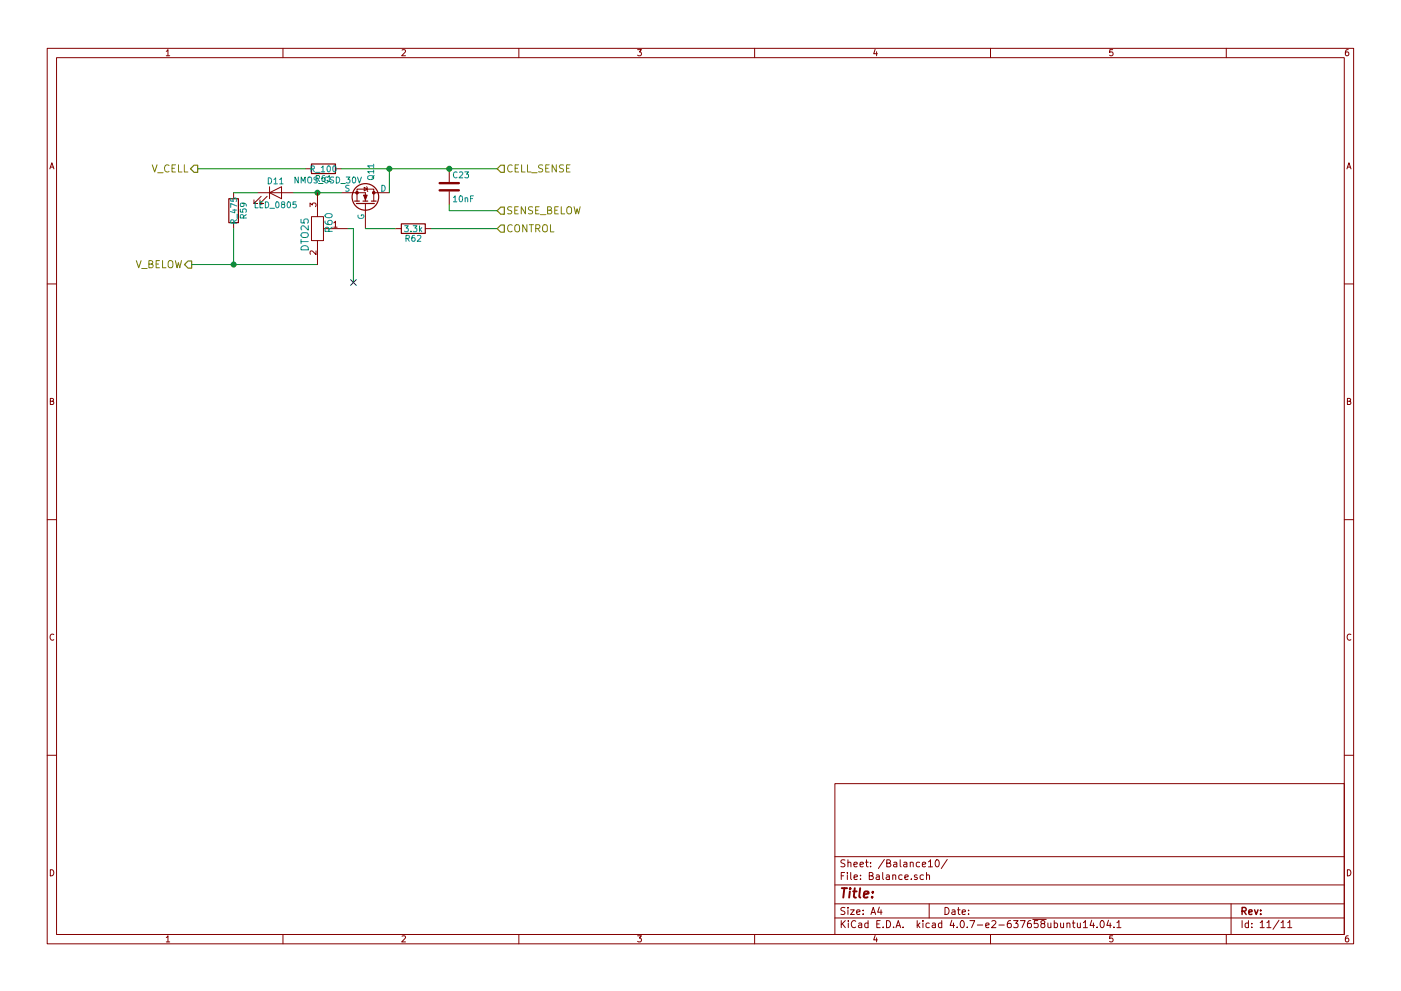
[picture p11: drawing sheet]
<svg xmlns="http://www.w3.org/2000/svg" width="297mm" height="210mm" viewBox="0 0 297 210" stroke-linecap="round" stroke-linejoin="round" font-family="sans-serif">
<g fill="none" stroke="#840000" stroke-width=".21">
<path d="M10 10.3h277v189.9h-277zM12 12.2h273v186.1h-273zM35.3 10.9l.3-.4v1.3M35.3 11.8h.7M60 10.3v1.9M85.2 10.6l.5-.1 .3 .4-.8 .9h.8M110 10.3v1.9M135.2 10.5h.8l-.4 .5 .3 .1 .1 .2-.1 .4-.2 .1-.5-.1M160 10.3v1.9M185.5 10.5l-.3 .9h.8M185.9 11v.8M210 10.3v1.9"/>
<path d="M235.9 10.5h-.6v.6h.6l.1 .5-.3 .2-.4-.1M260 10.3v1.9M285.9 10.5l-.4 .1-.2 .2-.1 .8 .3 .2 .4-.1 .1-.4-.1-.2-.4-.1-.3 .3M10.6 35.8l.4-1.3 .4 1.3M10.7 35.5h.6M57.1 39.6v2.6M64.8 35.8h1.2M71.1 35.8h1.3M77.2 39.7l.7 .4-.7 .4zM77.7 39.6l.3 1M95.2 35.8v2.8M285.6 35.8l.4-1.3 .4 1.3"/>
<path d="M285.7 35.5h.6M49.5 40.9v1.3M49.5 47.2v1.3M54.6 40.9h7.6M55.4 41.7l-1.6 1.5h.8h-.8v-.8M56.6 41.7l-1.5 1.5h.8h-.8v-.8M57.1 40.9l2.6-1.3v2.6zM65.7 43.9v-.8l.5 .4 .1-.4h.6l.1 .2-.1 .6M66 46h2.6v5h-2.6zM67 53.2v.8l-.9-.8-.4 .3 .1 .4M67.3 40.9v5.1M67.3 51v5.1"/>
<path d="M68.6 48.5h5.1M70.8 47.3l.3-.4v1.3M70.8 48.2h.7M72.4 40.9h5.1v1.8M77.5 43.2v5.3M79.2 40.9v-.8h-3.5v2.6M79.2 40.9h3.3M79.2 40.9v1.8M83.8 48.5h1.3M90.2 48.5h1.2M95.2 40.6v2.8M10 60.2h2"/>
<path d="M285 60.2h2M10.7 85.1h.5l.1-.5-.6-.1v1.3h.5l.2-.4-.3-.3M285.7 85.1h.5l.1-.5-.6-.1v1.3h.5l.2-.4-.3-.3M10 110.3h2M285 110.3h2M11.4 134.6a.58 .58 0 0 0-.8 .6 .58 .58 0 0 0 .8 .5M286.4 134.6a.58 .58 0 0 0-.8 .6 .58 .58 0 0 0 .8 .5M10 160.2h2M177 166.3h108v32h-108zM285 160.2h2M10.7 184.5a.65 .65 0 0 1 .7 .7 .65 .65 0 0 1-.7 .6zM35.3 198.9l.3-.4v1.3"/>
<path d="M35.3 199.8h.7M60 198.3v1.9M85.2 198.6l.5-.1 .3 .4-.8 .9h.8M110 198.3v1.9M135.2 198.5h.8l-.4 .5 .3 .1 .1 .2-.1 .4-.2 .1-.5-.1M160 198.3v1.9M177 194.8h108M177 191.8h108M177 187.8h108M177 181.8h108M178.4 195.3v1.5M178.4 185.8h.5"/>
<path d="M178.6 196l.6 .8M179.1 185.1h-.7v1.5M179.1 192.6l-.5-.1-.3 .3 .1 .3 .7 .4v.4l-.2 .1-.6-.1M179.1 182.5l-.5-.1-.3 .3 .1 .3 .7 .4v.4l-.2 .1-.6-.1M179.2 195.3l-.8 .9M179.7 185.1v.2M179.7 185.6v1M179.8 192.5v.2M179.8 183.1l.2-.2 .4 .1v.9M179.8 182.4v1.5M179.8 193v1M179.9 195.3v.2"/>
<path d="M179.9 195.8v1M180.3 193h.8l-.8 1h.8M180.4 185.1v1.3l.2 .2M181.1 183.4l.7-.1-.1-.3-.4-.1-.2 .2v.7h.6M181.1 186.1l.7-.1-.1-.3-.4-.1-.2 .2 .1 .7h.5M181.4 195.5a.71 .71 0 0 0-1 .5 .71 .71 0 0 0 .8 .8l.2-.1M181.6 193.5l.7-.1v-.3l-.4-.1-.3 .2 .1 .7h.6M182.1 195.9h.6v.9M182.3 183.4l.8-.1-.1-.3-.4-.1-.3 .2 .1 .7h.6M182.4 186.5v.1M182.4 185.7v.1M182.7 196.2l-.7 .3 .2 .3 .5-.1"/>
<path d="M183 193.9v.1M183 193.1v.1M183.5 182.9h.6M183.7 182.4v1.3l.4 .2M184 195.9l-.4-.1-.3 .3 .1 .6 .2 .1 .4-.1M184 195.3v1.5M184.3 185.8l.7-.1v-.4l-.2-.2h-.5v1.5h.6l.2-.1 .1-.4-.4-.3M184.6 183.8v.1M184.6 183v.1M184.7 194l.4-1.5 .5 1.5M184.8 193.6h.7M185.5 198.5l-.3 .9h.8"/>
<path d="M185.8 185.7h.6v.9M185.9 199v.8M185.9 196h.5M186.4 192.5l-.3 1h.9M186.4 186l-.7 .3 .3 .3 .4-.1M186.6 195.3h-.7v1.5h.7M186.8 193v1M187.1 185.1v1.3l.3 .2M187.2 196.7v.1M187.5 182.3l-1.3 2M187.9 185.7h.6l.1 .9M188 195.3a.76 .76 0 0 1 .8 .8 .76 .76 0 0 1-.8 .7z"/>
<path d="M188 183.1l.7-.1v-.4l-.2-.2h-.5v1.5h.6l.2-.1 .1-.4-.4-.3M188.6 186l-.7 .3 .2 .3 .5-.1M189.3 185.7l.2-.1 .4 .1v.9M189.3 185.6v1M189.5 196.7v.1M189.5 183h.6v.9M190 196.8l.4-1.5 .6 1.5M190.1 196.4h.7M190.1 183.3l-.7 .3 .3 .3 .4-.1M190.9 182.4v1.3l.2 .2M191.3 185.7l-.5-.1-.2 .3v.6l.2 .1 .5-.1M191.5 196.7v.1"/>
<path d="M191.6 183h.6l.1 .9M191.8 186.1l.8-.1-.1-.3-.4-.1-.3 .2 .1 .7h.6M192.3 183.3l-.7 .3 .2 .3 .5-.1M193 183.1l.2-.2 .4 .1v.9M193 182.9v1M193.2 186.5v.1M194.4 185.7l-.3-.1-.2 .2v.2l.5 .2v.3h-.5M194.5 195.3v1.5M194.6 196.3l.4 .5M195 183l-.5-.1-.2 .3v.6l.2 .1 .5-.1M195 195.8l-.5 .6M195.6 183.4l.7-.1-.1-.3-.4-.1-.2 .2v.7h.6"/>
<path d="M195.7 195.3v.2M195.7 195.8v1M195.8 185.7l-.4-.1-.3 .3v.6l.3 .1 .4-.1M196.4 185.7l.2-.1 .4 .1 .1 .9M196.4 185.1v1.5M196.8 182.8l.5-.4v1.5M196.8 183.9h.9M197 191.8v3M197 195.9l-.4-.1-.3 .3 .1 .6 .2 .1 .4-.1M197.7 195.9h.6v.9M198.3 196.2l-.7 .3 .2 .3 .5-.1M198.4 182.6l.2-.2a.8 .8 0 0 1 .6 .8 .8 .8 0 0 1-.6 .7l-.3-.5z"/>
<path d="M199.7 195.9l-.5-.1-.2 .3v.6l.2 .1 .5-.1M199.7 195.3v1.5M200.4 192.5a.76 .76 0 0 1 .8 .8 .76 .76 0 0 1-.8 .7zM200.8 182.3l-1.2 2M201.8 195.2l-.4 1.1h1M201.9 193.1h.5l.1 .9M202.2 195.8v1M202.5 193.4l-.7 .3 .2 .3 .5-.1M202.9 196.7v.1M203 193h.6M203.2 192.5v1.3l.4 .2M203.8 195.4l.1-.1a.8 .8 0 0 1 .6 .8 .8 .8 0 0 1-.6 .7 .97 .97 0 0 1-.1-1.4z"/>
<path d="M204 193.5l.7-.1-.1-.3-.4-.1-.2 .2 .1 .7h.5M205.1 196.7v.1M205.4 193.9v.1M205.4 193.1v.1M205.6 195.3h1.1l-.7 1.5M207.2 196.3h1.2M209 196.3l.7-.1v-.3l-.5-.1-.2 .2 .1 .7h.6M210 198.3v1.9M210.3 195.5l.6-.2 .3 .5-1 1h1M211.8 196.3h1.1M214.3 195.3l-.5 .1a1.11 1.11 0 0 0-.1 1.3l.4 .1 .3-.1v-.5l-.3-.3-.4 .1-.1 .2M214.9 195.3h.9l-.5 .6 .5 .1v.7l-.2 .1-.7-.1"/>
<path d="M216.3 195.3h1l-.6 1.5M218.5 195.3l-.4 .1a1.11 1.11 0 0 0-.1 1.3l.4 .1 .2-.1 .1-.5-.3-.3-.4 .1-.2 .2M219 195.1h2.8M220 195.3h-.7v.7h.7l.1 .2-.1 .5-.2 .1-.5-.1M221 196l-.3-.3 .1-.2 .2-.2 .4 .1 .1 .2v.2l-.5 .2-.3 .3 .1 .4 .2 .1h.3l.2-.3v-.2l-.2-.3M222.2 195.8v.9l.4 .1 .2-.1M222.8 195.8v1M223.5 195.9l.5-.1 .2 .3-.1 .6h-.6M223.5 195.3v1.5M224.9 195.8v.9l.4 .1 .2-.1M225.5 195.8v1M226.2 196l.2-.2 .4 .1v.9"/>
<path d="M226.2 195.8v1M227.4 195.8h.5M227.6 195.3v1.3l.3 .2M228.4 195.8l.1 .9 .4 .1 .2-.1M229.1 195.8v1M229.7 195.8l.4-.5v1.5M229.7 196.8h.9M231.5 195.2l-.4 1.1h1M231.8 195.8v1M232.6 196.7v.1M233.4 195.5l.2-.2a.8 .8 0 0 1 .5 .8 .8 .8 0 0 1-.5 .7l-.4-.5zM235 195.2l-.3 1.1h.9"/>
<path d="M235.4 195.8v1M235.9 198.5h-.6v.7l.6-.1 .1 .5-.3 .2-.4-.1M236.2 196.7v.1M236.8 195.8l.4-.5v1.5M236.8 196.8h.9M260 198.3v1.9M261 191.8v6.5M263.3 195.3v1.5M264.7 195.9l-.4-.1-.3 .3 .1 .6 .2 .1 .4-.1M264.7 195.3v1.5M265.4 196.7v.1M265.4 195.9v.1"/>
<path d="M267.2 195.8l.4-.5v1.5M267.2 196.8h.8M268.6 195.8l.4-.5v1.5M268.6 196.8h.9M271.2 195.2l-1.3 2M271.6 195.8l.4-.5v1.5M271.6 196.8h.9M273 195.8l.5-.5v1.5M273 196.8h.9M285.7 184.5a.65 .65 0 0 1 .7 .7 .65 .65 0 0 1-.7 .6zM285.9 198.5l-.4 .1-.2 .3-.1 .7 .3 .2 .4-.1 .1-.4-.1-.2-.4-.1-.3 .3"/>
</g>
<path d="M263.3 193.3l.8-.1 .1-.2-.1-.3-.2-.2h-.6v1.5M263.7 193.3l.5 .7M264.8 193.5l.7-.1-.1-.3-.4-.1-.2 .2v.7h.6M266 193l.3 1 .4-1M267.3 193.9v.1M267.3 193.1v.1" fill="none" stroke="#840000" stroke-width=".3"/>
<path d="M178.5 188.4h1.1M179 188.4l-.2 2M180.2 189.1l-.2 1.3M180.3 188.4l-.1 .2 .2-.1-.1-.1-.1 .2M180.9 189.1h.7M181.2 188.4l-.2 1.8 .1 .1 .4 .1M182.4 188.4l-.2 1.8 .2 .2M183.2 189.8l.9-.2v-.4l-.6-.1-.3 .3v.9h.7M184.9 190.3v.1M185.1 189.2l-.1 .2-.1-.1 .2-.1-.1 .2" fill="none" stroke="#840000" stroke-width=".41"/>
<g fill="none" stroke="#848400" stroke-width=".21">
<path d="M32.3 35l.5 1.5 .5-1.5M33.4 36.6h1.2M35.8 35.1a.72 .72 0 0 0-1 .5 .72 .72 0 0 0 .7 .9l.3-.2M36.5 35.7h.5M37.2 35h-.7v1.5h.7M37.8 35v1.5h.8M39.1 35v1.5h.7M108.6 35.1a.72 .72 0 0 0-1 .5 .72 .72 0 0 0 .7 .9l.3-.2M109.2 35.7h.5M110 35h-.8v1.5h.8M110.6 35v1.5h.7M111.8 35v1.5h.8"/>
<path d="M112.7 36.6h1.2M115.1 35h-.6l-.3 .3 .1 .3 .7 .3v.4l-.2 .2-.6-.1M115.7 35.7h.5M116.4 35h-.7v1.5h.7M118 35v1.5l-.9-1.5v1.5M119.5 35h-.6l-.3 .3 .1 .3 .7 .3v.4l-.2 .2-.6-.1M120.1 35.7h.5M120.9 35h-.8v1.5h.8M28.9 55.3l.5 1.5 .5-1.5M30 57h1.2M31.6 56h.6l.2-.3-.1-.3-.7-.1v1.5h.6l.2-.1 .1-.4-.4-.3M33.1 56h.5"/>
<path d="M33.8 55.3h-.7v1.5h.7M34.5 55.3v1.5h.7M35.9 55.4a.5 .5 0 0 1 .5-.1 .5 .5 0 0 1 .3 .5l-.1 .8-.3 .2a.53 .53 0 0 1-.7-.5v-.5zM37.2 55.3l.3 1.5 .3-1.1 .3 1.1 .4-1.5M108.5 43.9h-.6l-.3 .3 .2 .3 .6 .3v.4l-.2 .2-.6-.1M108.6 47.8a.72 .72 0 0 0-1 .5 .72 .72 0 0 0 .7 .9l.3-.2M109.1 44.6h.6M109.2 47.9a.5 .5 0 0 1 .6-.2 .5 .5 0 0 1 .4 .5l-.1 .8-.3 .2a.53 .53 0 0 1-.7-.5zM109.9 43.9h-.8v1.5h.8M111.4 43.9v1.5l-.9-1.5v1.5M111.7 47.7v1.5l-.9-1.5v1.5M112.2 47.7h.9"/>
<path d="M112.6 47.7v1.5M112.9 43.9h-.6l-.3 .3 .2 .3 .7 .3v.4l-.3 .2-.6-.1M113.6 44.6h.5M113.6 48.5l.7-.1 .2-.2-.1-.4-.2-.1h-.6v1.5M114 48.5l.5 .7M114.3 43.9h-.7v1.5h.7M114.6 45.5h1.1M115.1 47.9a.5 .5 0 0 1 .6-.2 .5 .5 0 0 1 .4 .5l-.1 .8-.3 .2a.53 .53 0 0 1-.7-.5zM116.1 44.6l.7-.1 .1-.2-.1-.3-.7-.1v1.5h.6l.2-.2 .1-.3-.4-.3M116.7 47.7v1.5h.7M117.6 44.6h.5M118.4 43.9h-.8v1.5h.8"/>
<path d="M119 43.9v1.5h.7M120.4 43.9a.5 .5 0 0 1 .5 0 .5 .5 0 0 1 .3 .5l-.1 .8-.3 .2a.53 .53 0 0 1-.6-.5v-.5zM121.7 43.9l.4 1.5 .3-1.1 .3 1.1 .3-1.5"/>
</g>
<path d="M41.1 35h.8v1.6h-.8l-.7-.8zM106.2 35h.7v1.6h-.7l-.8-.8zM39.9 55.4h.7v1.5h-.7l-.8-.8zM105.4 48.5l.8-.8h.7v1.6h-.7zM106.2 43.9h.7v1.6h-.7l-.8-.8z" fill="none" stroke="#848400" stroke-width=".25"/>
<g fill="none" stroke="#840000" stroke-width=".25">
<path d="M66 34.8h5.1v2h-5.1zM48.5 42.2h2v5h-2zM75.2 42.7h1M75.6 43.2h3.8M77 42.7h1M78.7 42.7h1.1M85.1 47.5h5.1v2h-5.1z"/>
<circle cx="77.5" cy="41.8" r="2.82"/>
</g>
<g fill="none" stroke="#008484" stroke-width=".21">
<path d="M56.9 37.7a.64 .64 0 0 1 .7 .7 .64 .64 0 0 1-.7 .6zM58.1 38.1l.3-.4v1.3M58.1 39h.7M59.3 38.1l.4-.4v1.3M59.3 39h.7M63.2 37.6v1.2l-.7-1.2v1.2M63.9 38.8v-1.2l.4 .8 .4-.8v1.2M65.4 37.6h.5l.2 .8a.42 .42 0 0 1-.2 .4 .42 .42 0 0 1-.5 0l-.1-.4zM65.9 35.9l.6-.1 .1-.5-.7-.1v1.3M66.2 35.9l.4 .6M66.9 36.6h1M67 37.9l.6-.1 .1-.5-.7-.1v1.3"/>
<path d="M67.3 37.6h-.6l-.1 .4a.54 .54 0 0 1 .6 .7l-.1 .1h-.5M67.3 37.9l.4 .6M67.5 38.9h1M68.1 35.6l.4-.4v1.3M68.1 36.5h.7M68.8 37.2l-.3 .1-.2 .2-.1 .7 .3 .3 .4-.1-.1-.6-.3-.1-.3 .2M69.4 35.3l.2-.1a.67 .67 0 0 1 .5 .6 .67 .67 0 0 1-.5 .7l-.3-.5zM69.5 37.6a.59 .59 0 0 0-.7 .6 .59 .59 0 0 0 .7 .6v-.5h-.2M69.5 37.6l.3-.4v1.3M69.5 38.5h.7M70.7 35.3l.1-.1a.67 .67 0 0 1 .5 .6 .67 .67 0 0 1-.5 .7l-.2-.5zM70.7 37.6h-.6v.4a.54 .54 0 0 1 .6 .7l-.2 .1h-.5"/>
<path d="M71.3 37.6a.64 .64 0 0 1 .7 .6 .64 .64 0 0 1-.7 .6zM72.3 38.9h.9M73.4 37.6h.8l-.4 .4 .3 .1v.6l-.1 .1-.6-.1M74 39.4h-.6v.4a.54 .54 0 0 1 .6 .7l-.2 .1-.5-.1M74.8 37.7l.2-.1a.67 .67 0 0 1 .4 .6 .67 .67 0 0 1-.4 .6l-.3-.5zM75.8 37.6l.4 1.2 .4-1.2M78 37.4l.8-.1a.42 .42 0 0 1 .4 .2 .42 .42 0 0 1-.1 .4l-.3 .2-.7-.1-.1-.2zM79.2 36.4h-1.2l.3 .4M79.2 35.2h-1.2l.3 .4M79.2 34.8v.8M79.2 36.1v.7M79.3 37.2l-.4 .7"/>
<path d="M80.9 39.3a.64 .64 0 0 1 .8 .6 .64 .64 0 0 1-.8 .7zM96.9 36.6a.56 .56 0 0 0-.8 .5 .56 .56 0 0 0 .8 .5M97.4 36.6l.5-.1 .2 .3-.8 .9h.8M98.6 36.5h.7l-.4 .5 .4 .1v.5l-.2 .1-.5-.1M48.9 42.1v.6h.6v-.6h.6l.1 .1-.1 .5M49.3 44.6h.9M49.6 47.3l-.1-.6h-.5l-.1 .6h1.3M49.8 44.4v.8l-1-.3M50.2 43.7l-1.3-.5v.8M50.2 46.6l-.6 .4M50.3 45.4v1M51 44.4v.6h.5v-.6h.6l.1 .1-.1 .5"/>
<path d="M51.5 43.1l.2 .2v.4l-.6 .1-.1-.5 .2-.2h.7l.3 .4v.2M51.6 46.2l-.1-.6h-.4l-.1 .6h1.2M52.2 45.5l-.6 .4M54.1 42.8v1.3h.6M55.1 43.4h.4M55.7 42.8h-.6v1.3h.6M56.3 42.8a.64 .64 0 0 1 .7 .7 .64 .64 0 0 1-.7 .6zM57.2 44.2h1M58.5 42.9l.2-.1a.67 .67 0 0 1 .5 .7 .67 .67 0 0 1-.5 .6l-.3-.5zM59.9 43.4l-.2-.3 .1-.2h.5v.3l-.5 .2-.1 .2v.4l.2 .1h.2l.3-.3-.1-.3-.2-.1M61 42.9l.2-.1a.67 .67 0 0 1 .4 .7 .67 .67 0 0 1-.4 .6l-.3-.5zM62.8 42.8h-.6l-.1 .6h.7v.6l-.2 .1-.5-.1"/>
<path d="M63.8 46.5v.8h.8l-.2-.2 .1-.5 .6-.1 .3 .3-.2 .5M63.8 50.8v.9M63.8 51.3h1.6M63.9 52.4a.81 .81 0 0 1 1-.2 .81 .81 0 0 1 .5 .8h-1.6zM64.1 49.4h1.1l.2 .3a.53 .53 0 0 1-.6 .7h-.5a.52 .52 0 0 1-.5-.4 .52 .52 0 0 1 .3-.6zM65.4 47.9v.9l-1.1-.9-.5 .3 .2 .6M68.9 46.9l.1 .4a.99 .99 0 0 0 1.4 0l-.1-.5h-.5l-.3 .3v.2l.3 .3M69 45.5a.89 .89 0 0 1 1.4 .3 .86 .86 0 0 1-.8 .4 .86 .86 0 0 1-.7-.5zM69.7 49.1l-.1-.7-.2-.2-.3 .1-.2 .2v.6h1.5M70.4 48.2l-.7 .5M75.9 45.6a.59 .59 0 0 0 .6 .8 .59 .59 0 0 0 .6-.8h-.5v.2M85.8 47.9h.8l-.5 .5 .4 .1v.5l-.2 .2-.5-.2"/>
<path d="M86.1 50.6l.6-.1v-.5l-.6-.1v1.3M86.4 50.6l.4 .6M87.1 49v.2M87.6 47.9h.8l-.4 .5 .3 .1v.5l-.1 .2-.6-.2M87.9 49.9l-.4 .1-.1 .2-.1 .7 .2 .3 .5-.1-.1-.6-.4-.1-.2 .2M88.5 50l.5-.1 .2 .4-.8 .9h.8M89 47.9v1.3M89.1 48.7l.3 .5M89.4 48.3l-.4 .5M96.1 41.9l.4-.4v1.3M96.1 42.8h.8M97.5 41.7l.1-.2a.67 .67 0 0 1 .5 .7 .67 .67 0 0 1-.5 .6l-.2-.5z"/>
<path d="M98.6 42.1l.2-.1h.3l.1 .8M98.6 42v.8M99.8 42.1h.4M100.4 41.5h-.6v1.3"/>
</g>
<g fill="#840000" stroke="#840000" stroke-width=".21">
<path d="M77.1 41.4h.8l-.4 1z"/>
<circle cx="75.7" cy="40.9" r=".28"/>
<circle cx="79.2" cy="40.9" r=".28"/>
</g>
<path d="M93.2 38.9h4.1M93.2 40.4h4.1" fill="none" stroke="#840000" stroke-width=".51"/>
<path d="M41.9 35.8h22.9M72.4 35.8h33M82.5 35.8v5.1M40.6 56.1h26.7M49.5 40.9h5.1M49.5 48.5v7.6M62.2 40.9h10.2M73.7 48.5h1.2v11.4M77.5 48.5h6.3M91.4 48.5h14M95.2 43.4v1.3h10.2" fill="none" stroke="#008400" stroke-width=".21"/>
<g fill="#008400" stroke="#008400" stroke-width=".25">
<circle cx="49.5" cy="56.1" r=".51"/>
<circle cx="82.6" cy="35.8" r=".51"/>
<circle cx="95.3" cy="35.8" r=".51"/>
<circle cx="67.3" cy="40.9" r=".51"/>
</g>
<path d="M74.3 59.3l1.2 1.2M75.5 59.3l-1.2 1.2" fill="none" stroke="#000084" stroke-width=".21"/>
</svg>
